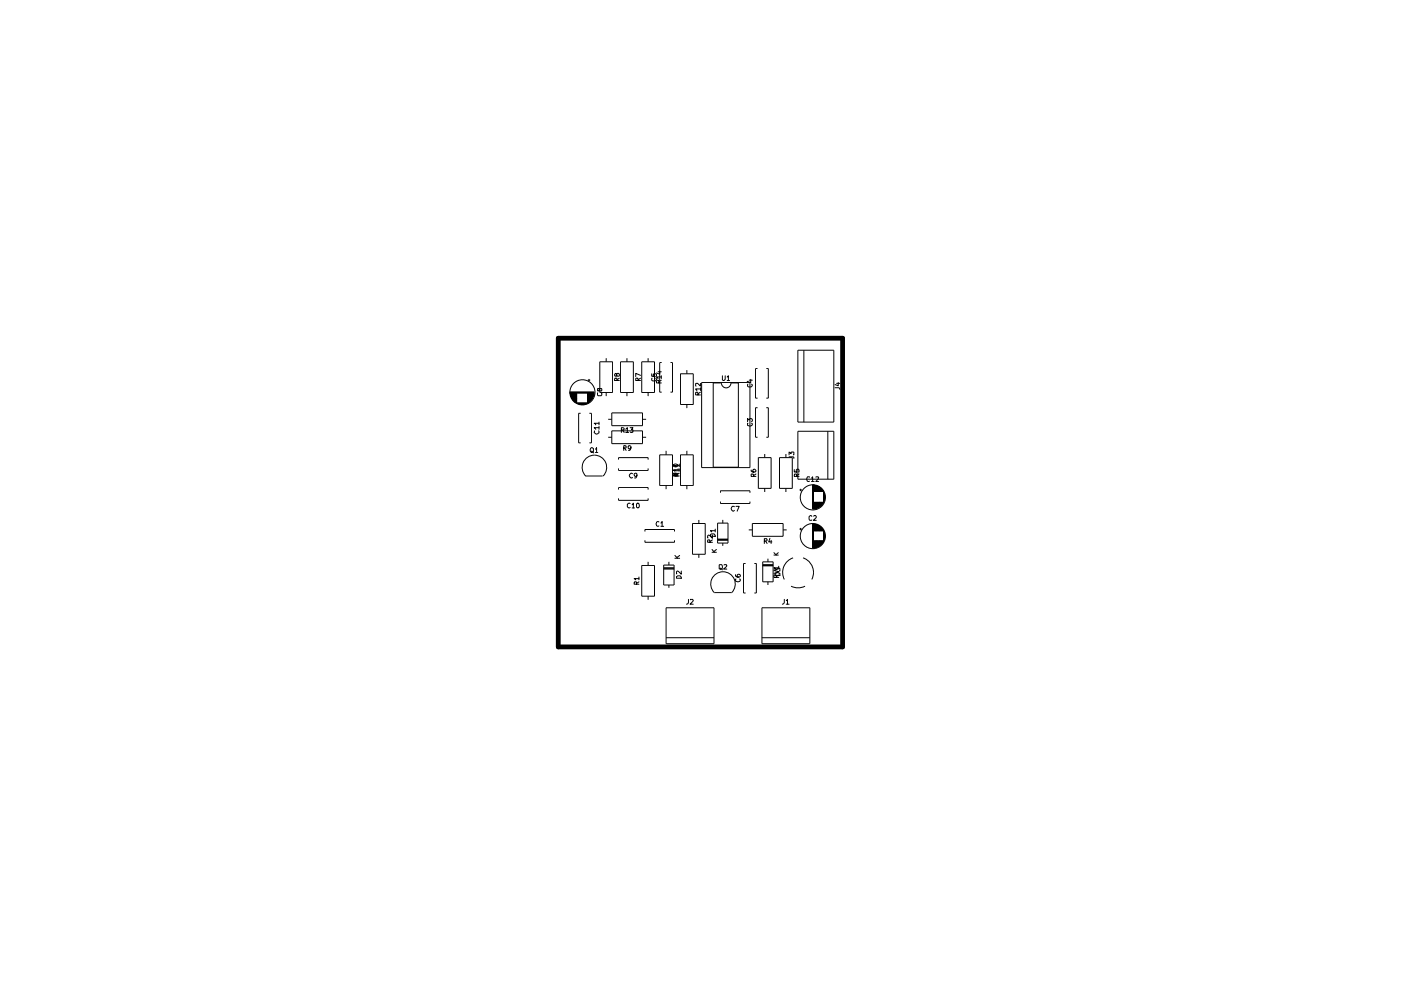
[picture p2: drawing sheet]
<svg xmlns="http://www.w3.org/2000/svg" width="297mm" height="210mm" viewBox="0 0 297 210" stroke-linecap="round" stroke-linejoin="round" font-family="sans-serif">
<g fill="none" stroke="#000" stroke-width=".21">
<path d="M127.2 76.7h2.7v6.5h-2.7zM128.5 75.9v.8M130.7 79.4l.4-.2 .2 .1v.4l-.5 .1-.1-.5-.1-.1h-.2v.6h.2l.1-.2M131.6 76.7h2.7v6.5h-2.7zM132.9 75.9v.8M135.8 79.6l-1-.4v.6M136.1 76.7h2.7v6.5h-2.7zM137.4 75.9v.8M138.2 79.2v.6h.4v-.6h.4l.2 .2-.2 .4M139.5 78.8h.7M139.9 78.7v.6l-.7-.2M140.2 79.9h-1l.3 .4"/>
<path d="M140.2 79.7v.6M140.3 76.9h-.4v6.2h.4M142.2 76.9h.4v6.2h-.4M144.3 79.2h2.7v6.6h-2.7zM145.6 78.5v.7M153.2 79.7v.8l.1 .2 .5-.3v-.7M154.2 79.9l.2-.2v1M160.6 78.1h-.4v6.3h.4M162.5 78.1h.4v6.3h-.4M169.2 74.3h7.6v15.2h-7.6zM170.4 74.3v15.2M120.8 83.4h1.5"/>
<path d="M120.8 83.3h5.2M120.8 83.2h5.2M120.8 83.1h5.2M120.9 83.8h1.4M120.9 83.7h1.4M120.9 83.6h1.4M120.9 83.5h1.4M121 84.1h1.3M121 84h1.3M121 83.9h1.3M121.1 84.3h1.2M121.1 84.2h1.2"/>
<path d="M121.2 84.4h1.1M121.2 84.5h1.1M121.2 84.6h1.1M121.3 84.7h1M121.4 84.8h.9M121.5 84.9h.8M121.6 85h.7M121.7 85.1h.6M121.8 85.2h.5M121.8 85.3h.5M122 85.3h.3M122.2 85.4h2.5"/>
<path d="M122.3 85.5h2.2M122.5 85.6h1.9M122.8 85.7h1.3M123.1 87.6h-.4v6.3h.4M123.1 85.8h.6M124.5 84.4h1.2M124.5 85.3h.5M124.5 85.2h.6M124.5 85.1h.6M124.5 85h.7M124.5 84.9h.8M124.5 84.8h.9"/>
<path d="M124.5 84.8h1M124.5 84.7h1M124.5 84.6h1.1M124.5 84.5h1.1M124.5 84.3h1.2M124.5 84.2h1.2M124.5 84.2h1.3M124.5 84.1h1.3M124.5 84h1.4M124.5 83.9h1.4M124.5 83.8h1.4M124.5 83.7h1.5"/>
<path d="M124.5 83.6h1.5M124.5 83.5h1.5M124.5 83.4h1.5M124.5 85.3h.3M124.6 80.6h.5M124.9 80.3v.6M125 87.6h.4v6.3h-.4M125.2 95.1l.2-.2 .4 .2v.7l-.4 .1a.6 .6 0 0 1-.2-.8zM125.3 95.7l.6 .3M126.1 91.4l-.1 .3 .4 .3 .6-.2-.1-.4M126.2 95.2l.3-.3v1M126.2 95.9h.5"/>
<path d="M126.7 83.3v.4l.1 .2h.6l.2-.2-.1-.4M127 90.7h-1l.3 .3M127 89.7h-1l.3 .4M127 89.5v.6M127 90.4v.6M127.1 82.5l.1-.1 .4 .1-.1 .4h-.3l-.2-.5-.3 .1v.4h.3l.1-.2M128.5 83.2v.8M128.9 92.7h.8M128.9 88.9h.8M129.7 87.5h6.5v2.8h-6.5zM129.7 91.4h6.5v2.7h-6.5zM130.8 80.7v-.4l-.4-.1-.1 .5h1"/>
<path d="M131.1 97.5v-.5h6.3v.5M131.1 99.3v.4h6.3v-.4M131.3 80.2l-.5 .3M131.7 91.2h.5l.1-.4-.6-.1v1M132 91.2l.3 .5M132.2 95h.5l.1-.4-.6-.1v1M132.4 95l.4 .5M132.7 91l.3-.3v1M132.7 91.7h.6M132.9 83.2v.8M133.6 90.7h.6l-.3 .4 .3 .1v.4h-.6M133.8 94.9l-.5 .3-.1-.2v-.4l.3-.1 .3 .2-.2 .7-.3 .1"/>
<path d="M135.3 80.7l-.1-.5-.4 .1v.4h1M135.8 80.2l-.5 .3M136.2 92.7h.8M136.2 88.9h.8M137.4 83.2v.8M138.3 80.2l-.1 .4 .2 .2h.5l.3-.4-.2-.2M139.7 81.2v-.5h-.4l-.1 .5h1M139.9 96.4h2.7v6.6h-2.7zM140.2 80.6l-.5 .3M141.2 95.6v.8M142.7 98.6a.63 .63 0 0 1 1.1 .1 .54 .54 0 0 1-.6 .3 .54 .54 0 0 1-.5-.4zM143.8 99.7h-1.1l.3 .2"/>
<path d="M143.8 99.4v.5M144 99.7h-1l.3 .2M144 98.7h-1l.3 .3M144 98.4v.6M144 99.4v.5M144.3 96.4h2.7v6.6h-2.7zM145.6 85.8v.7M145.6 95.6v.8M148 83.7l-.1-.5h-.4v.5h1M148.5 82.5h-1l.2 .3M148.5 81.3v.6l-.6-.6-.4 .1 .1 .5M148.5 83.1l-.5 .4"/>
<path d="M148.5 82.2v.6M148.8 81.1h10.2v18h-10.2zM152.9 81.2h-1.7v17.9h5.3v-17.9h-1.6M153 81.2a1 1 0 0 0 1 1 1 1 0 0 0 1-1M154.2 80.7h.5M158.5 89.4v-.7l.3 .4 .3-.4 .3 .1 .1 .4-.2 .2M158.6 89.7l-.1 .5a.52 .52 0 0 0 .6 .1 .52 .52 0 0 0 .3-.6h-.1M158.6 81.4l-.1 .5 .2 .1h.6l.2-.3-.2-.3M158.8 80.6h.7M159.2 80.4v.7l-.8-.2M159.3 99.7v.2l.2 .2h.6l.2-.4-.3-.2-.4 .2 .1 .4h.2M160.6 86.4h-.4v6.3h.4"/>
<path d="M160.8 97h2.7v6.5h-2.7zM162.1 96.3v.7M162.5 86.4h.4v6.3h-.4M165.3 97h2.7v6.5h-2.7zM166.6 96.3v.7M167.3 96.9h.8h.2v.3M167.3 96.4v-.6l.4 .4 .1-.4h.4v.6M168.4 99.6v.5h.5l-.1-.4 .4-.2 .2 .2-.1 .4M169.2 91.4h7.6v10.2h-7.6zM175.5 91.4v10.2M177 82.2h.9l.2 .3M177.4 81.3h.7"/>
<path d="M177.7 81.1v.7l-.7-.3M124.1 100.9h3.7M124.2 100.9a2.6 2.6 0 0 1 0-3.6 2.6 2.6 0 0 1 3.7 0 2.6 2.6 0 0 1 0 3.6M131.1 103.8v-.4h6.3v.4M131.1 105.7v.4h6.3v-.4M133.6 106.8l-.3-.1-.3 .2v.5l.3 .3 .3-.1M134 107l.3-.3v1M134 107.7h.5M134.1 100.4l-.3-.1-.4 .5 .4 .5h.3M135 106.8l.2-.1a.55 .55 0 0 1 .4 .5 .55 .55 0 0 1-.4 .5l-.2-.2zM135 100.8l-.1 .2-.4-.2v-.3l.4-.2a.7 .7 0 0 1-.1 1h-.3M136.1 119.9h2.7v6.5h-2.7z"/>
<path d="M136.7 112.7v-.4h6.3v.4M136.7 114.6v.4h6.3v-.4M137.4 119.1v.8M139.7 110.7a.45 .45 0 0 0-.6 .4 .45 .45 0 0 0 .6 .4M140.1 110.9l.3-.3v1M140.1 111.6h.6M140.7 119.8h2.2v4.2h-2.2zM141.2 103v.7M141.8 119.1v.7M143.1 118.4h1M143.1 117.8l.6 .6M143.3 100.9l-.1-.6h-.4l-.1 .6h1.1"/>
<path d="M143.5 100.9v-.5l-.4-.1-.1 .6h1M143.8 100.3l-.5 .4M144 100.3l-.5 .4M144.1 117.8l-.6 .4M145.6 103v.7M146.8 111h2.7v6.5h-2.7zM148.2 110.2v.8M148.2 117.5v.8M150.5 115v-.5l-.5 .1v.4h1M150.7 113.3l.7-.1 .2 .5h-1zM151 117.1h.9M151 116.5l.5 .6"/>
<path d="M151 113.5v.6l-.7-.6-.3 .1 .1 .4M151 114.5l-.5 .3M151.6 112.5h-1l.3 .3M151.6 112.2v.6M151.9 116.5l-.5 .4M152.1 110.9h2.2v4.2h-2.2zM152.1 114.6h2.2M152.1 114.3h2.2M152.1 114.4h2.2M152.5 119.8h.6a.64 .64 0 0 1-.1 .8h-.5zM152.7 104.5v-.4h6.3v.4M152.7 106.3v.5h6.3v-.5"/>
<path d="M153.2 110.2v.7M153.2 115.1v.6M153.5 119.8l.5-.1 .1 .3-.7 .6h.7M155.7 107.4h-.4l-.3 .4 .4 .6 .3-.2M156 107.4h.7l-.4 1M158.1 119.5h-.5v6.2h.5M158.7 112.4h.8M159.5 111h6.5v2.7h-6.5zM159.8 101l-.1-.5-.4 .1v.4h1M159.9 119.5h.5v6.2h-.5M160.3 100.5l-.5 .3M161.7 119.1h2.2v4.3h-2.2z"/>
<path d="M161.7 119.7h2.2M161.7 120h2.2M161.7 119.9h2.2M162.1 114.7h.4l.1-.1v-.4h-.5v1M162.1 103.5v.8M162.3 114.7l.3 .5M162.8 118.4v.7M163.2 114.1l-.2 .8h.7M163.5 114.6v.6M164.1 117.7h.9M164.1 117.2l.5 .5M165 117.2l-.5 .4"/>
<path d="M166 112.4h.8M166.6 103.5v.8M168.1 118.3a3.3 3.3 0 0 0-1.8 4.6M168.9 101v-.4l-.4-.1-.1 .5h1M169.4 100.5l-.5 .3M169.5 103.9h.5M169.5 112.2h.5M169.8 103.6v.5M169.8 111.9v.5M170.3 118.3a3.3 3.3 0 0 1 2.2 3.1M171.6 101.2l-.4-.1a.52 .52 0 0 0-.2 .6 .52 .52 0 0 0 .6 .3M172 101.3l.3-.2v1"/>
<path d="M172 102.1h.6M172.1 109.5l-.2-.2-.4 .3 .1 .6h.5M172.3 102.8v5.1M172.3 111.1v5.1M172.4 102.8v5.1M172.4 111.1v5.1M172.5 102.8v5.1M172.5 111.1v5.1M172.6 109.5v-.2h.3l.2 .4-.6 .6h.6M172.6 102.8v1.5M172.6 106.4v1.5M172.6 111.1v1.5"/>
<path d="M172.6 114.6v1.6M172.7 102.9v1.4M172.7 106.4v1.5M172.7 111.1v1.5M172.7 114.6v1.6M172.8 102.9v1.4M172.8 106.4v1.5M172.8 111.1v1.5M172.8 114.6v1.6M172.9 102.9v1.4M172.9 106.4v1.5M172.9 111.1v1.5"/>
<path d="M172.9 114.6v1.6M173 101.2l.5-.1 .1 .2-.6 .8h.6M173 102.9v1.4M173 106.4v1.5M173 111.2v1.4M173 114.6v1.6M173.1 102.9v1.4M173.1 106.4v1.5M173.1 111.2v1.4M173.1 114.6v1.5M173.1 103v1.3M173.2 103v1.3"/>
<path d="M173.2 106.4v1.4M173.2 111.3v1.3M173.2 114.6v1.5M173.3 103v1.3M173.3 106.4v1.4M173.3 111.3v1.3M173.3 114.6v1.4M173.4 103v1.3M173.4 106.4v1.3M173.4 111.3v1.3M173.4 114.6v1.4M173.5 103v1.3"/>
<path d="M173.5 106.4v1.3M173.5 111.3v1.3M173.5 114.6v1.3M173.6 103.1v1.2M173.6 106.4v1.2M173.6 111.3v1.3M173.6 114.6v1.3M173.7 103.1v1.2M173.7 106.4v1.2M173.7 111.4v1.2M173.7 114.6v1.2M173.7 103.2v1.1"/>
<path d="M173.7 106.4v1.1M173.8 103.3v1M173.8 106.4v1.1M173.8 111.5v1.1M173.8 114.6v1.1M173.9 103.4v.9M173.9 106.4v1M173.9 111.6v1M173.9 114.6v1.1M174 103.4v.9M174 106.4v1M174 111.7v.9"/>
<path d="M174 114.6v1M174.1 103.5v.8M174.1 106.4v.9M174.1 111.8v.8M174.1 114.6v1M174.2 103.5v.8M174.2 106.4v.8M174.2 111.8v.8M174.2 114.6v.9M174.2 103.6v.7M174.2 106.4v.7M174.2 111.9v.7"/>
<path d="M174.2 114.6v.8M174.3 103.7v.6M174.3 106.4v.6M174.3 112v.6M174.3 114.6v.7M174.4 103.8v.5M174.4 106.4v.5M174.4 112.1v.5M174.4 114.6v.6M174.5 104v.3M174.5 106.4v.4M174.5 112.2v.4"/>
<path d="M174.5 114.6v.5M174.6 104.1v2.5M174.6 112.4v2.5M174.7 104.3v2.2M174.7 112.5v2.2M174.8 104.5v1.8M174.8 112.7v1.9M174.8 104.7v1.4M174.8 112.9v1.4M174.9 105.1v.6M174.9 113.4v.6M135 123.9v-.5h-.5v.5h1"/>
<path d="M135.5 122.7h-1l.3 .2M135.5 123.4l-.5 .3M135.5 122.3v.6M137.4 126.4v.8M140.7 120.4h2.2M140.7 120.6h2.2M140.7 120.5h2.2M141.2 128.9h10.2v7.6h-10.2zM141.2 135.2h10.2M141.8 124v.6M143.4 122.3l.3-.2h.5l.2 .5h-1zM144.4 121.1v.7l-.7-.7-.3 .1 .1 .5"/>
<path d="M146 127.1v.7l-.5 .3M146.4 127.2l.4-.1 .2 .2-.7 .8h.7M151.5 125.7a2.6 2.6 0 0 1 0-3.7 2.6 2.6 0 0 1 3.6 0 2.6 2.6 0 0 1 0 3.7M151.5 125.6h3.6M152.7 120.5l.5 .3M156 121.8v.4l.2 .1h.6l.2-.1a.35 .35 0 0 0-.5-.4 .35 .35 0 0 0-.1 .5h.1M156 122.8v.4a.52 .52 0 0 0 .6 .2 .52 .52 0 0 0 .3-.6h-.1M161.5 128.9h10.2v7.6h-10.2zM161.5 135.2h10.2M162.8 123.4v.6M164.1 120.9l1 .3-1 .4M164.3 121.1v-.6l.5 .3v-.3h.5v.6"/>
<path d="M164.5 121.5l.4-.1 .5 .2v.4h-1.1zM164.6 122.4v-.4l-.4-.1-.1 .5h1M165.1 120.4h-1l.2 .2M165.1 121.9l-.5 .4M165.1 120.1v.5M166.3 127.1v.7l-.4 .3M166.7 127.3l.3-.2v1M166.7 128.1h.6M170.7 124.3a3.3 3.3 0 0 1-3 0M172.5 121.3l-.4 1.6"/>
<circle cx="123.5" cy="83.2" r="2.67"/>
<circle cx="172.3" cy="105.5" r="2.67"/>
<circle cx="172.3" cy="113.7" r="2.67"/>
</g>
<path d="M118.4 71.7h60.2v65.5h-60.2z" fill="none" stroke="#000" stroke-width="1"/>
</svg>
